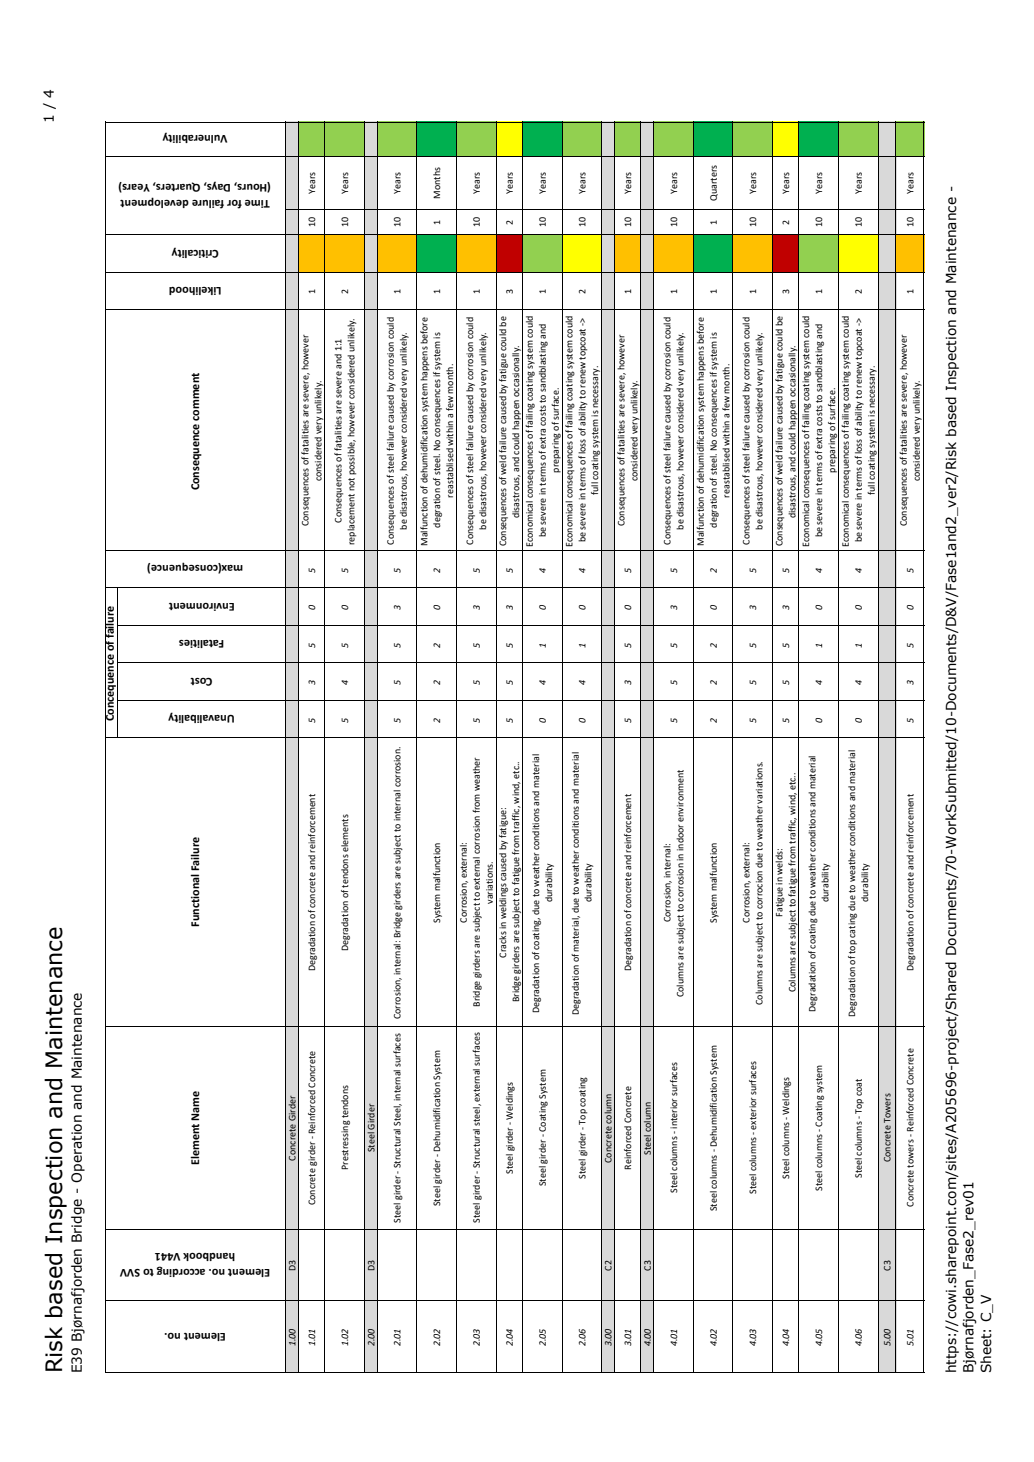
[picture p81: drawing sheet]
<svg xmlns="http://www.w3.org/2000/svg" width="210mm" height="297mm" viewBox="0 0 210 297" stroke-linecap="round" stroke-linejoin="round" font-family="sans-serif">
<defs><g id="words">
<text font-size="4.6" x="12.6" y="279.1" transform="rotate(-90 12.6 279.1)">Risk based Inspection and Maintenance</text>
<g font-size="2.8">
<text x="10.9" y="25" transform="rotate(-90 10.9 25)">1 / 4</text>
<text x="16.6" y="279.1" transform="rotate(-90 16.6 279.1)">E39 Bjørnafjorden Bridge - Operation and Maintenance</text>
<text x="194.1" y="279.1" transform="rotate(-90 194.1 279.1)">https://cowi.sharepoint.com/sites/A205696-project/Shared Documents/70-WorkSubmitted/10-Documents/D&amp;V/Fase1and2_ver2/Risk based Inspection and Maintenance -</text>
<text x="197.7" y="279.1" transform="rotate(-90 197.7 279.1)">Bjørnafjorden_Fase2_rev01</text>
<text x="201.3" y="279.1" transform="rotate(-90 201.3 279.1)">Sheet: C_V</text>
</g>
<g font-size="2.5">
<text x="46.2" y="27.4" transform="rotate(-180 46.2 27.4)">Vulnerability</text>
<text x="54.8" y="40.5" transform="rotate(-180 54.8 40.5)">Time for failure development</text>
<text x="55" y="37.3" transform="rotate(-180 55 37.3)">(Hours, Days, Quarters, Years)</text>
<text x="44.4" y="50.7" transform="rotate(-180 44.4 50.7)">Criticality</text>
<text x="45" y="58.3" transform="rotate(-180 45 58.3)">Likelihood</text>
<text x="40.5" y="99.6" transform="rotate(-90 40.5 99.6)">Consequence comment</text>
<text x="49.4" y="114.8" transform="rotate(-180 49.4 114.8)">max(consequence)</text>
<text x="47.7" y="122.4" transform="rotate(-180 47.7 122.4)">Environment</text>
<text x="45.6" y="130" transform="rotate(-180 45.6 130)">Fatalities</text>
<text x="43.2" y="137.7" transform="rotate(-180 43.2 137.7)">Cost</text>
<text x="23.1" y="146.5" transform="rotate(-90 23.1 146.5)">Concequence of failure</text>
<text x="47.7" y="145.3" transform="rotate(-180 47.7 145.3)">Unavalibality</text>
<text x="40.5" y="188.3" transform="rotate(-90 40.5 188.3)">Functional Failure</text>
<text x="40.5" y="236.7" transform="rotate(-90 40.5 236.7)">Element Name</text>
<text x="47.8" y="254.6" transform="rotate(-180 47.8 254.6)">handbook V441</text>
<text x="54.9" y="257.8" transform="rotate(-180 54.9 257.8)">Element no. according to SVV</text>
<text x="45.9" y="270.8" transform="rotate(-180 45.9 270.8)">Element no.</text>
</g>
<g font-size="2">
<text x="64" y="39.4" transform="rotate(-90 64 39.4)">Years</text>
<text x="70.7" y="39.4" transform="rotate(-90 70.7 39.4)">Years</text>
<text x="81.4" y="39.4" transform="rotate(-90 81.4 39.4)">Years</text>
<text x="89.4" y="40.4" transform="rotate(-90 89.4 40.4)">Months</text>
<text x="97.5" y="39.4" transform="rotate(-90 97.5 39.4)">Years</text>
<text x="104.1" y="39.4" transform="rotate(-90 104.1 39.4)">Years</text>
<text x="110.8" y="39.4" transform="rotate(-90 110.8 39.4)">Years</text>
<text x="118.9" y="39.4" transform="rotate(-90 118.9 39.4)">Years</text>
<text x="128.2" y="39.4" transform="rotate(-90 128.2 39.4)">Years</text>
<text x="137.5" y="39.4" transform="rotate(-90 137.5 39.4)">Years</text>
<text x="145.5" y="40.8" transform="rotate(-90 145.5 40.8)">Quarters</text>
<text x="153.6" y="39.4" transform="rotate(-90 153.6 39.4)">Years</text>
<text x="160.3" y="39.4" transform="rotate(-90 160.3 39.4)">Years</text>
<text x="167" y="39.4" transform="rotate(-90 167 39.4)">Years</text>
<text x="175" y="39.4" transform="rotate(-90 175 39.4)">Years</text>
<text x="185.5" y="39.4" transform="rotate(-90 185.5 39.4)">Years</text>
<text x="64" y="46.1" transform="rotate(-90 64 46.1)">10</text>
<text x="70.7" y="46.1" transform="rotate(-90 70.7 46.1)">10</text>
<text x="81.4" y="46.1" transform="rotate(-90 81.4 46.1)">10</text>
<text x="89.4" y="45.6" transform="rotate(-90 89.4 45.6)">1</text>
<text x="97.5" y="46.1" transform="rotate(-90 97.5 46.1)">10</text>
<text x="104.1" y="45.6" transform="rotate(-90 104.1 45.6)">2</text>
<text x="110.8" y="46.1" transform="rotate(-90 110.8 46.1)">10</text>
<text x="118.9" y="46.1" transform="rotate(-90 118.9 46.1)">10</text>
<text x="128.2" y="46.1" transform="rotate(-90 128.2 46.1)">10</text>
<text x="137.5" y="46.1" transform="rotate(-90 137.5 46.1)">10</text>
<text x="145.5" y="45.6" transform="rotate(-90 145.5 45.6)">1</text>
<text x="153.6" y="46.1" transform="rotate(-90 153.6 46.1)">10</text>
<text x="160.3" y="45.6" transform="rotate(-90 160.3 45.6)">2</text>
<text x="167" y="46.1" transform="rotate(-90 167 46.1)">10</text>
<text x="175" y="46.1" transform="rotate(-90 175 46.1)">10</text>
<text x="185.5" y="46.1" transform="rotate(-90 185.5 46.1)">10</text>
<text x="64" y="59.7" transform="rotate(-90 64 59.7)">1</text>
<text x="70.7" y="59.7" transform="rotate(-90 70.7 59.7)">2</text>
<text x="81.4" y="59.7" transform="rotate(-90 81.4 59.7)">1</text>
<text x="89.4" y="59.7" transform="rotate(-90 89.4 59.7)">1</text>
<text x="97.5" y="59.7" transform="rotate(-90 97.5 59.7)">1</text>
<text x="104.1" y="59.7" transform="rotate(-90 104.1 59.7)">3</text>
<text x="110.8" y="59.7" transform="rotate(-90 110.8 59.7)">1</text>
<text x="118.9" y="59.7" transform="rotate(-90 118.9 59.7)">2</text>
<text x="128.2" y="59.7" transform="rotate(-90 128.2 59.7)">1</text>
<text x="137.5" y="59.7" transform="rotate(-90 137.5 59.7)">1</text>
<text x="145.5" y="59.7" transform="rotate(-90 145.5 59.7)">1</text>
<text x="153.6" y="59.7" transform="rotate(-90 153.6 59.7)">1</text>
<text x="160.3" y="59.7" transform="rotate(-90 160.3 59.7)">3</text>
<text x="167" y="59.7" transform="rotate(-90 167 59.7)">1</text>
<text x="175" y="59.7" transform="rotate(-90 175 59.7)">2</text>
<text x="185.5" y="59.7" transform="rotate(-90 185.5 59.7)">1</text>
<text x="65.3" y="97.8" transform="rotate(-90 65.3 97.8)">considered very unlikely.</text>
<text x="92" y="101.1" transform="rotate(-90 92 101.1)">reastablised within a few month.</text>
<text x="113.5" y="96" transform="rotate(-90 113.5 96)">preparing of surface.</text>
<text x="121.5" y="100.6" transform="rotate(-90 121.5 100.6)">full coating system is necessary.</text>
<text x="129.5" y="97.8" transform="rotate(-90 129.5 97.8)">considered very unlikely.</text>
<text x="148.2" y="101.1" transform="rotate(-90 148.2 101.1)">reastablised within a few month.</text>
<text x="169.6" y="96" transform="rotate(-90 169.6 96)">preparing of surface.</text>
<text x="177.6" y="100.6" transform="rotate(-90 177.6 100.6)">full coating system is necessary.</text>
<text x="186.8" y="97.8" transform="rotate(-90 186.8 97.8)">considered very unlikely.</text>
<text x="62.7" y="106.9" transform="rotate(-90 62.7 106.9)">Consequences of fatalities are severe, however</text>
<text x="69.3" y="106.2" transform="rotate(-90 69.3 106.2)">Consequences of fatalities are severe and 1:1</text>
<text x="82.6" y="107.6" transform="rotate(-90 82.6 107.6)">be disastrous, however considered very unlikely.</text>
<text x="89.4" y="107.2" transform="rotate(-90 89.4 107.2)">degration of steel. No consequences if system is</text>
<text x="98.7" y="107.6" transform="rotate(-90 98.7 107.6)">be disastrous, however considered very unlikely.</text>
<text x="105.4" y="105.3" transform="rotate(-90 105.4 105.3)">disastrous, and could happen occasionally.</text>
<text x="126.8" y="106.9" transform="rotate(-90 126.8 106.9)">Consequences of fatalities are severe, however</text>
<text x="138.8" y="107.6" transform="rotate(-90 138.8 107.6)">be disastrous, however considered very unlikely.</text>
<text x="145.5" y="107.2" transform="rotate(-90 145.5 107.2)">degration of steel. No consequences if system is</text>
<text x="154.9" y="107.6" transform="rotate(-90 154.9 107.6)">be disastrous, however considered very unlikely.</text>
<text x="161.5" y="105.3" transform="rotate(-90 161.5 105.3)">disastrous, and could happen occasionally.</text>
<text x="184.2" y="106.9" transform="rotate(-90 184.2 106.9)">Consequences of fatalities are severe, however</text>
<text x="72" y="110.7" transform="rotate(-90 72 110.7)">replacement not possible, however considered unlikely.</text>
<text x="80" y="110.6" transform="rotate(-90 80 110.6)">Consequences of steel failure caused by corrosion could</text>
<text x="86.8" y="110.9" transform="rotate(-90 86.8 110.9)">Malfunction of dehumidification system happens before</text>
<text x="96.1" y="110.6" transform="rotate(-90 96.1 110.6)">Consequences of steel failure caused by corrosion could</text>
<text x="102.8" y="111" transform="rotate(-90 102.8 111)">Consequences of weld failure caused by fatigue could be</text>
<text x="108.2" y="111.2" transform="rotate(-90 108.2 111.2)">Economical consequences of failing coating system could</text>
<text x="110.8" y="109.1" transform="rotate(-90 110.8 109.1)">be severe in terms of extra costs to sandblasting and</text>
<text x="116.2" y="111.2" transform="rotate(-90 116.2 111.2)">Economical consequences of failing coating system could</text>
<text x="118.9" y="110.1" transform="rotate(-90 118.9 110.1)">be severe in terms of loss of ability to renew topcoat -&gt;</text>
<text x="136.1" y="110.6" transform="rotate(-90 136.1 110.6)">Consequences of steel failure caused by corrosion could</text>
<text x="142.9" y="110.9" transform="rotate(-90 142.9 110.9)">Malfunction of dehumidification system happens before</text>
<text x="152.2" y="110.6" transform="rotate(-90 152.2 110.6)">Consequences of steel failure caused by corrosion could</text>
<text x="158.9" y="111" transform="rotate(-90 158.9 111)">Consequences of weld failure caused by fatigue could be</text>
<text x="164.3" y="111.2" transform="rotate(-90 164.3 111.2)">Economical consequences of failing coating system could</text>
<text x="167" y="109.1" transform="rotate(-90 167 109.1)">be severe in terms of extra costs to sandblasting and</text>
<text x="172.4" y="111.2" transform="rotate(-90 172.4 111.2)">Economical consequences of failing coating system could</text>
<text x="175" y="110.1" transform="rotate(-90 175 110.1)">be severe in terms of loss of ability to renew topcoat -&gt;</text>
<text x="64" y="116.3" transform="rotate(-90 64 116.3)">5</text>
<text x="70.7" y="116.3" transform="rotate(-90 70.7 116.3)">5</text>
<text x="81.4" y="116.3" transform="rotate(-90 81.4 116.3)">5</text>
<text x="89.4" y="116.3" transform="rotate(-90 89.4 116.3)">2</text>
<text x="97.5" y="116.3" transform="rotate(-90 97.5 116.3)">5</text>
<text x="104.1" y="116.3" transform="rotate(-90 104.1 116.3)">5</text>
<text x="110.8" y="116.3" transform="rotate(-90 110.8 116.3)">4</text>
<text x="118.9" y="116.3" transform="rotate(-90 118.9 116.3)">4</text>
<text x="128.2" y="116.3" transform="rotate(-90 128.2 116.3)">5</text>
<text x="137.5" y="116.3" transform="rotate(-90 137.5 116.3)">5</text>
<text x="145.5" y="116.3" transform="rotate(-90 145.5 116.3)">2</text>
<text x="153.6" y="116.3" transform="rotate(-90 153.6 116.3)">5</text>
<text x="160.3" y="116.3" transform="rotate(-90 160.3 116.3)">5</text>
<text x="167" y="116.3" transform="rotate(-90 167 116.3)">4</text>
<text x="175" y="116.3" transform="rotate(-90 175 116.3)">4</text>
<text x="185.5" y="116.3" transform="rotate(-90 185.5 116.3)">5</text>
<text x="64" y="123.9" transform="rotate(-90 64 123.9)">0</text>
<text x="70.7" y="123.9" transform="rotate(-90 70.7 123.9)">0</text>
<text x="81.4" y="123.9" transform="rotate(-90 81.4 123.9)">3</text>
<text x="89.4" y="123.9" transform="rotate(-90 89.4 123.9)">0</text>
<text x="97.5" y="123.9" transform="rotate(-90 97.5 123.9)">3</text>
<text x="104.1" y="123.9" transform="rotate(-90 104.1 123.9)">3</text>
<text x="110.8" y="123.9" transform="rotate(-90 110.8 123.9)">0</text>
<text x="118.9" y="123.9" transform="rotate(-90 118.9 123.9)">0</text>
<text x="128.2" y="123.9" transform="rotate(-90 128.2 123.9)">0</text>
<text x="137.5" y="123.9" transform="rotate(-90 137.5 123.9)">3</text>
<text x="145.5" y="123.9" transform="rotate(-90 145.5 123.9)">0</text>
<text x="153.6" y="123.9" transform="rotate(-90 153.6 123.9)">3</text>
<text x="160.3" y="123.9" transform="rotate(-90 160.3 123.9)">3</text>
<text x="167" y="123.9" transform="rotate(-90 167 123.9)">0</text>
<text x="175" y="123.9" transform="rotate(-90 175 123.9)">0</text>
<text x="185.5" y="123.9" transform="rotate(-90 185.5 123.9)">0</text>
<text x="64" y="131.6" transform="rotate(-90 64 131.6)">5</text>
<text x="70.7" y="131.6" transform="rotate(-90 70.7 131.6)">5</text>
<text x="81.4" y="131.6" transform="rotate(-90 81.4 131.6)">5</text>
<text x="89.4" y="131.6" transform="rotate(-90 89.4 131.6)">2</text>
<text x="97.5" y="131.6" transform="rotate(-90 97.5 131.6)">5</text>
<text x="104.1" y="131.6" transform="rotate(-90 104.1 131.6)">5</text>
<text x="110.8" y="131.6" transform="rotate(-90 110.8 131.6)">1</text>
<text x="118.9" y="131.6" transform="rotate(-90 118.9 131.6)">1</text>
<text x="128.2" y="131.6" transform="rotate(-90 128.2 131.6)">5</text>
<text x="137.5" y="131.6" transform="rotate(-90 137.5 131.6)">5</text>
<text x="145.5" y="131.6" transform="rotate(-90 145.5 131.6)">2</text>
<text x="153.6" y="131.6" transform="rotate(-90 153.6 131.6)">5</text>
<text x="160.3" y="131.6" transform="rotate(-90 160.3 131.6)">5</text>
<text x="167" y="131.6" transform="rotate(-90 167 131.6)">1</text>
<text x="175" y="131.6" transform="rotate(-90 175 131.6)">1</text>
<text x="185.5" y="131.6" transform="rotate(-90 185.5 131.6)">5</text>
<text x="64" y="139.2" transform="rotate(-90 64 139.2)">3</text>
<text x="70.7" y="139.2" transform="rotate(-90 70.7 139.2)">4</text>
<text x="81.4" y="139.2" transform="rotate(-90 81.4 139.2)">5</text>
<text x="89.4" y="139.2" transform="rotate(-90 89.4 139.2)">2</text>
<text x="97.5" y="139.2" transform="rotate(-90 97.5 139.2)">5</text>
<text x="104.1" y="139.2" transform="rotate(-90 104.1 139.2)">5</text>
<text x="110.8" y="139.2" transform="rotate(-90 110.8 139.2)">4</text>
<text x="118.9" y="139.2" transform="rotate(-90 118.9 139.2)">4</text>
<text x="128.2" y="139.2" transform="rotate(-90 128.2 139.2)">3</text>
<text x="137.5" y="139.2" transform="rotate(-90 137.5 139.2)">5</text>
<text x="145.5" y="139.2" transform="rotate(-90 145.5 139.2)">2</text>
<text x="153.6" y="139.2" transform="rotate(-90 153.6 139.2)">5</text>
<text x="160.3" y="139.2" transform="rotate(-90 160.3 139.2)">5</text>
<text x="167" y="139.2" transform="rotate(-90 167 139.2)">4</text>
<text x="175" y="139.2" transform="rotate(-90 175 139.2)">4</text>
<text x="185.5" y="139.2" transform="rotate(-90 185.5 139.2)">3</text>
<text x="64" y="146.8" transform="rotate(-90 64 146.8)">5</text>
<text x="70.7" y="146.8" transform="rotate(-90 70.7 146.8)">5</text>
<text x="81.4" y="146.8" transform="rotate(-90 81.4 146.8)">5</text>
<text x="89.4" y="146.8" transform="rotate(-90 89.4 146.8)">2</text>
<text x="97.5" y="146.8" transform="rotate(-90 97.5 146.8)">5</text>
<text x="104.1" y="146.8" transform="rotate(-90 104.1 146.8)">5</text>
<text x="110.8" y="146.8" transform="rotate(-90 110.8 146.8)">0</text>
<text x="118.9" y="146.8" transform="rotate(-90 118.9 146.8)">0</text>
<text x="128.2" y="146.8" transform="rotate(-90 128.2 146.8)">5</text>
<text x="137.5" y="146.8" transform="rotate(-90 137.5 146.8)">5</text>
<text x="145.5" y="146.8" transform="rotate(-90 145.5 146.8)">2</text>
<text x="153.6" y="146.8" transform="rotate(-90 153.6 146.8)">5</text>
<text x="160.3" y="146.8" transform="rotate(-90 160.3 146.8)">5</text>
<text x="167" y="146.8" transform="rotate(-90 167 146.8)">0</text>
<text x="175" y="146.8" transform="rotate(-90 175 146.8)">0</text>
<text x="185.5" y="146.8" transform="rotate(-90 185.5 146.8)">5</text>
<text x="100.1" y="183.6" transform="rotate(-90 100.1 183.6)">variations.</text>
<text x="112.1" y="183.3" transform="rotate(-90 112.1 183.3)">durability</text>
<text x="120.1" y="183.3" transform="rotate(-90 120.1 183.3)">durability</text>
<text x="168.2" y="183.3" transform="rotate(-90 168.2 183.3)">durability</text>
<text x="176.3" y="183.3" transform="rotate(-90 176.3 183.3)">durability</text>
<text x="89.4" y="187.5" transform="rotate(-90 89.4 187.5)">System malfunction</text>
<text x="94.8" y="187.4" transform="rotate(-90 94.8 187.4)">Corrosion, external:</text>
<text x="136.1" y="187.4" transform="rotate(-90 136.1 187.4)">Corrosion, internal:</text>
<text x="145.5" y="187.5" transform="rotate(-90 145.5 187.5)">System malfunction</text>
<text x="152.2" y="187.4" transform="rotate(-90 152.2 187.4)">Corrosion, external:</text>
<text x="158.9" y="186.3" transform="rotate(-90 158.9 186.3)">Fatigue in welds:</text>
<text x="64" y="197.3" transform="rotate(-90 64 197.3)">Degradation of concrete and reinforcement</text>
<text x="70.7" y="193.2" transform="rotate(-90 70.7 193.2)">Degradation of tendons elements</text>
<text x="102.8" y="194.6" transform="rotate(-90 102.8 194.6)">Cracks in weldings caused by fatigue:</text>
<text x="128.2" y="197.3" transform="rotate(-90 128.2 197.3)">Degradation of concrete and reinforcement</text>
<text x="185.5" y="197.3" transform="rotate(-90 185.5 197.3)">Degradation of concrete and reinforcement</text>
<text x="105.4" y="203.6" transform="rotate(-90 105.4 203.6)">Bridge girders are subject to fatigue from traffic, wind, etc..</text>
<text x="138.8" y="202.6" transform="rotate(-90 138.8 202.6)">Columns are subject to corrosion in indoor environment</text>
<text x="161.5" y="201.6" transform="rotate(-90 161.5 201.6)">Columns are subject to fatigue from traffic, wind, etc..</text>
<text x="81.4" y="207.1" transform="rotate(-90 81.4 207.1)">Corrosion, internal: Bridge girders are subject to internal corrosion.</text>
<text x="97.5" y="204.5" transform="rotate(-90 97.5 204.5)">Bridge girders are subject to external corrosion from weather</text>
<text x="109.5" y="205.8" transform="rotate(-90 109.5 205.8)">Degradation of coating, due to weather conditions and material</text>
<text x="117.5" y="206.2" transform="rotate(-90 117.5 206.2)">Degradation of material, due to weather conditions and material</text>
<text x="154.9" y="204.2" transform="rotate(-90 154.9 204.2)">Columns are subject to corrocion due to weather variations.</text>
<text x="165.6" y="205.6" transform="rotate(-90 165.6 205.6)">Degradation of coating due to weather conditions and material</text>
<text x="173.7" y="206.7" transform="rotate(-90 173.7 206.7)">Degradation of top cating due to weather conditions and material</text>
<text x="60" y="235.8" transform="rotate(-90 60 235.8)">Concrete Girder</text>
<text x="70.7" y="237.7" transform="rotate(-90 70.7 237.7)">Prestressing tendons</text>
<text x="76" y="234.1" transform="rotate(-90 76 234.1)">Steel Girder</text>
<text x="104.1" y="238.5" transform="rotate(-90 104.1 238.5)">Steel girder - Weldings</text>
<text x="118.9" y="239.5" transform="rotate(-90 118.9 239.5)">Steel girder - Top coating</text>
<text x="124.2" y="236.3" transform="rotate(-90 124.2 236.3)">Concrete column</text>
<text x="128.2" y="237.6" transform="rotate(-90 128.2 237.6)">Reinforced Concrete</text>
<text x="132.2" y="234.6" transform="rotate(-90 132.2 234.6)">Steel column</text>
<text x="160.3" y="239.5" transform="rotate(-90 160.3 239.5)">Steel columns - Weldings</text>
<text x="175" y="239.3" transform="rotate(-90 175 239.3)">Steel columns - Top coat</text>
<text x="180.8" y="236.1" transform="rotate(-90 180.8 236.1)">Concrete Towers</text>
<text x="64" y="244.8" transform="rotate(-90 64 244.8)">Concrete girder - Reinforced Concrete</text>
<text x="89.4" y="245.1" transform="rotate(-90 89.4 245.1)">Steel girder - Dehumidification System</text>
<text x="110.8" y="241" transform="rotate(-90 110.8 241)">Steel girder - Coating System</text>
<text x="137.5" y="242.4" transform="rotate(-90 137.5 242.4)">Steel columns - interior surfaces</text>
<text x="153.6" y="242.6" transform="rotate(-90 153.6 242.6)">Steel columns - exterior surfaces</text>
<text x="167" y="242" transform="rotate(-90 167 242)">Steel columns - Coating system</text>
<text x="185.5" y="245.2" transform="rotate(-90 185.5 245.2)">Concrete towers - Reinforced Concrete</text>
<text x="81.4" y="248.4" transform="rotate(-90 81.4 248.4)">Steel girder - Structural Steel, internal surfaces</text>
<text x="97.5" y="248.4" transform="rotate(-90 97.5 248.4)">Steel girder - Structural steel, external surfaces</text>
<text x="145.5" y="246.1" transform="rotate(-90 145.5 246.1)">Steel columns - Dehumidification System</text>
<text x="60" y="258.2" transform="rotate(-90 60 258.2)">D3</text>
<text x="76" y="258.2" transform="rotate(-90 76 258.2)">D3</text>
<text x="124.2" y="258.1" transform="rotate(-90 124.2 258.1)">C2</text>
<text x="132.2" y="258.1" transform="rotate(-90 132.2 258.1)">C3</text>
<text x="180.8" y="258.1" transform="rotate(-90 180.8 258.1)">C3</text>
<text x="60" y="273.5" transform="rotate(-90 60 273.5)">1.00</text>
<text x="64" y="273.5" transform="rotate(-90 64 273.5)">1.01</text>
<text x="70.7" y="273.5" transform="rotate(-90 70.7 273.5)">1.02</text>
<text x="76" y="273.5" transform="rotate(-90 76 273.5)">2.00</text>
<text x="81.4" y="273.5" transform="rotate(-90 81.4 273.5)">2.01</text>
<text x="89.4" y="273.5" transform="rotate(-90 89.4 273.5)">2.02</text>
<text x="97.5" y="273.5" transform="rotate(-90 97.5 273.5)">2.03</text>
<text x="104.1" y="273.5" transform="rotate(-90 104.1 273.5)">2.04</text>
<text x="110.8" y="273.5" transform="rotate(-90 110.8 273.5)">2.05</text>
<text x="118.9" y="273.5" transform="rotate(-90 118.9 273.5)">2.06</text>
<text x="124.2" y="273.5" transform="rotate(-90 124.2 273.5)">3.00</text>
<text x="128.2" y="273.5" transform="rotate(-90 128.2 273.5)">3.01</text>
<text x="132.2" y="273.5" transform="rotate(-90 132.2 273.5)">4.00</text>
<text x="137.5" y="273.5" transform="rotate(-90 137.5 273.5)">4.01</text>
<text x="145.5" y="273.5" transform="rotate(-90 145.5 273.5)">4.02</text>
<text x="153.6" y="273.5" transform="rotate(-90 153.6 273.5)">4.03</text>
<text x="160.3" y="273.5" transform="rotate(-90 160.3 273.5)">4.04</text>
<text x="167" y="273.5" transform="rotate(-90 167 273.5)">4.05</text>
<text x="175" y="273.5" transform="rotate(-90 175 273.5)">4.06</text>
<text x="180.8" y="273.5" transform="rotate(-90 180.8 273.5)">5.00</text>
<text x="185.5" y="273.5" transform="rotate(-90 185.5 273.5)">5.01</text>
</g>
</g></defs>
<g fill="#d9d9d9">
<path d="M58 119.4h2.7v159.4h-2.7z"/>
<path d="M58 111.7h2.7v7.8h-2.7z"/>
<path d="M58 55.3h2.7v56.5h-2.7z"/>
<path d="M58 47.7h2.7v7.7h-2.7z"/>
<path d="M58 31.7h2.7v16h-2.7z"/>
<path d="M58 24.7h2.7v7h-2.7z"/>
</g>
<path d="M60.6 47.7h5.4v7.7h-5.4z" fill="#ffc000"/>
<path d="M60.6 24.7h5.4v7h-5.4z" fill="#92d050"/>
<path d="M66 47.7h8.1v7.7h-8.1z" fill="#ffc000"/>
<path d="M66 24.7h8.1v7h-8.1z" fill="#92d050"/>
<g fill="#d9d9d9">
<path d="M74 119.4h2.7v159.4h-2.7z"/>
<path d="M74 111.7h2.7v7.8h-2.7z"/>
<path d="M74 55.3h2.7v56.5h-2.7z"/>
<path d="M74 47.7h2.7v7.7h-2.7z"/>
<path d="M74 31.7h2.7v16h-2.7z"/>
<path d="M74 24.7h2.7v7h-2.7z"/>
</g>
<path d="M76.6 47.7h8.2v7.7h-8.2z" fill="#ffc000"/>
<path d="M76.6 24.7h8.2v7h-8.2z" fill="#92d050"/>
<g fill="#00b050">
<path d="M84.7 47.7h8.1v7.7h-8.1z"/>
<path d="M84.7 24.7h8.1v7h-8.1z"/>
</g>
<path d="M92.7 47.7h8.1v7.7h-8.1z" fill="#ffc000"/>
<path d="M92.7 24.7h8.1v7h-8.1z" fill="#92d050"/>
<path d="M100.8 47.7h5.4v7.7h-5.4z" fill="#c00000"/>
<path d="M100.8 24.7h5.4v7h-5.4z" fill="#ff0"/>
<path d="M106.1 47.7h8.1v7.7h-8.1z" fill="#92d050"/>
<path d="M106.1 24.7h8.1v7h-8.1z" fill="#00b050"/>
<path d="M114.1 47.7h8.2v7.7h-8.2z" fill="#ff0"/>
<path d="M114.1 24.7h8.2v7h-8.2z" fill="#92d050"/>
<g fill="#d9d9d9">
<path d="M122.2 119.4h2.7v159.4h-2.7z"/>
<path d="M122.2 111.7h2.7v7.8h-2.7z"/>
<path d="M122.2 55.3h2.7v56.5h-2.7z"/>
<path d="M122.2 47.7h2.7v7.7h-2.7z"/>
<path d="M122.2 31.7h2.7v16h-2.7z"/>
<path d="M122.2 24.7h2.7v7h-2.7z"/>
</g>
<path d="M124.8 47.7h5.4v7.7h-5.4z" fill="#ffc000"/>
<path d="M124.8 24.7h5.4v7h-5.4z" fill="#92d050"/>
<g fill="#d9d9d9">
<path d="M130.1 119.4h2.7v159.4h-2.7z"/>
<path d="M130.1 111.7h2.7v7.8h-2.7z"/>
<path d="M130.1 55.3h2.7v56.5h-2.7z"/>
<path d="M130.1 47.7h2.7v7.7h-2.7z"/>
<path d="M130.1 31.7h2.7v16h-2.7z"/>
<path d="M130.1 24.7h2.7v7h-2.7z"/>
</g>
<path d="M132.8 47.7h8.1v7.7h-8.1z" fill="#ffc000"/>
<path d="M132.8 24.7h8.1v7h-8.1z" fill="#92d050"/>
<g fill="#00b050">
<path d="M140.8 47.7h8.1v7.7h-8.1z"/>
<path d="M140.8 24.7h8.1v7h-8.1z"/>
</g>
<path d="M148.8 47.7h8.2v7.7h-8.2z" fill="#ffc000"/>
<path d="M148.8 24.7h8.2v7h-8.2z" fill="#92d050"/>
<path d="M156.9 47.7h5.4v7.7h-5.4z" fill="#c00000"/>
<path d="M156.9 24.7h5.4v7h-5.4z" fill="#ff0"/>
<path d="M162.2 47.7h8.1v7.7h-8.1z" fill="#92d050"/>
<path d="M162.2 24.7h8.1v7h-8.1z" fill="#00b050"/>
<path d="M170.3 47.7h8.1v7.7h-8.1z" fill="#ff0"/>
<path d="M170.3 24.7h8.1v7h-8.1z" fill="#92d050"/>
<g fill="#d9d9d9">
<path d="M178.3 119.4h3.7v159.4h-3.7z"/>
<path d="M178.3 111.7h3.7v7.8h-3.7z"/>
<path d="M178.3 55.3h3.7v56.5h-3.7z"/>
<path d="M178.3 47.7h3.7v7.7h-3.7z"/>
<path d="M178.3 31.7h3.7v16h-3.7z"/>
<path d="M178.3 24.7h3.7v7h-3.7z"/>
</g>
<path d="M181.9 47.7h5.8v7.7h-5.8z" fill="#ffc000"/>
<path d="M181.9 24.7h5.8v7h-5.8z" fill="#92d050"/>
<g fill="none" stroke="#000" stroke-width=".2">
<path d="M21.4 24.7v254.1M21.5 31.7h166.2M21.5 24.8h166.2M58 24.7v254.1M60.6 24.7v254.1M66 24.7v254.1M74 24.7v254.1M76.6 24.7v254.1M84.7 24.7v254.1M92.7 24.7v254.1M100.8 24.7v254.1M106.1 24.7v254.1"/>
<path d="M114.1 24.7v254.1M122.2 24.7v254.1M124.8 24.7v254.1M130.1 24.7v254.1M132.8 24.7v254.1M140.8 24.7v254.1M148.8 24.7v254.1M156.9 24.7v254.1M162.2 24.7v254.1M170.3 24.7v254.1M178.3 24.7v254.1M181.9 24.7v254.1"/>
<path d="M187.6 24.7v254.1M21.5 55.4h166.2M21.5 47.7h166.2M58.1 42.5h129.6M21.5 63h166.2M21.5 119.5h166.2M21.5 111.8h166.2M23.9 119.4v30.4M24 134.7h163.7M24 127.1h163.7M21.5 149.9h166.2M24 142.3h163.7"/>
<path d="M21.5 208.5h166.2M21.5 249.8h166.2M21.3 278.9h166.4M21.5 264.3h166.2"/>
</g>
<use href="#words"/>
</svg>
